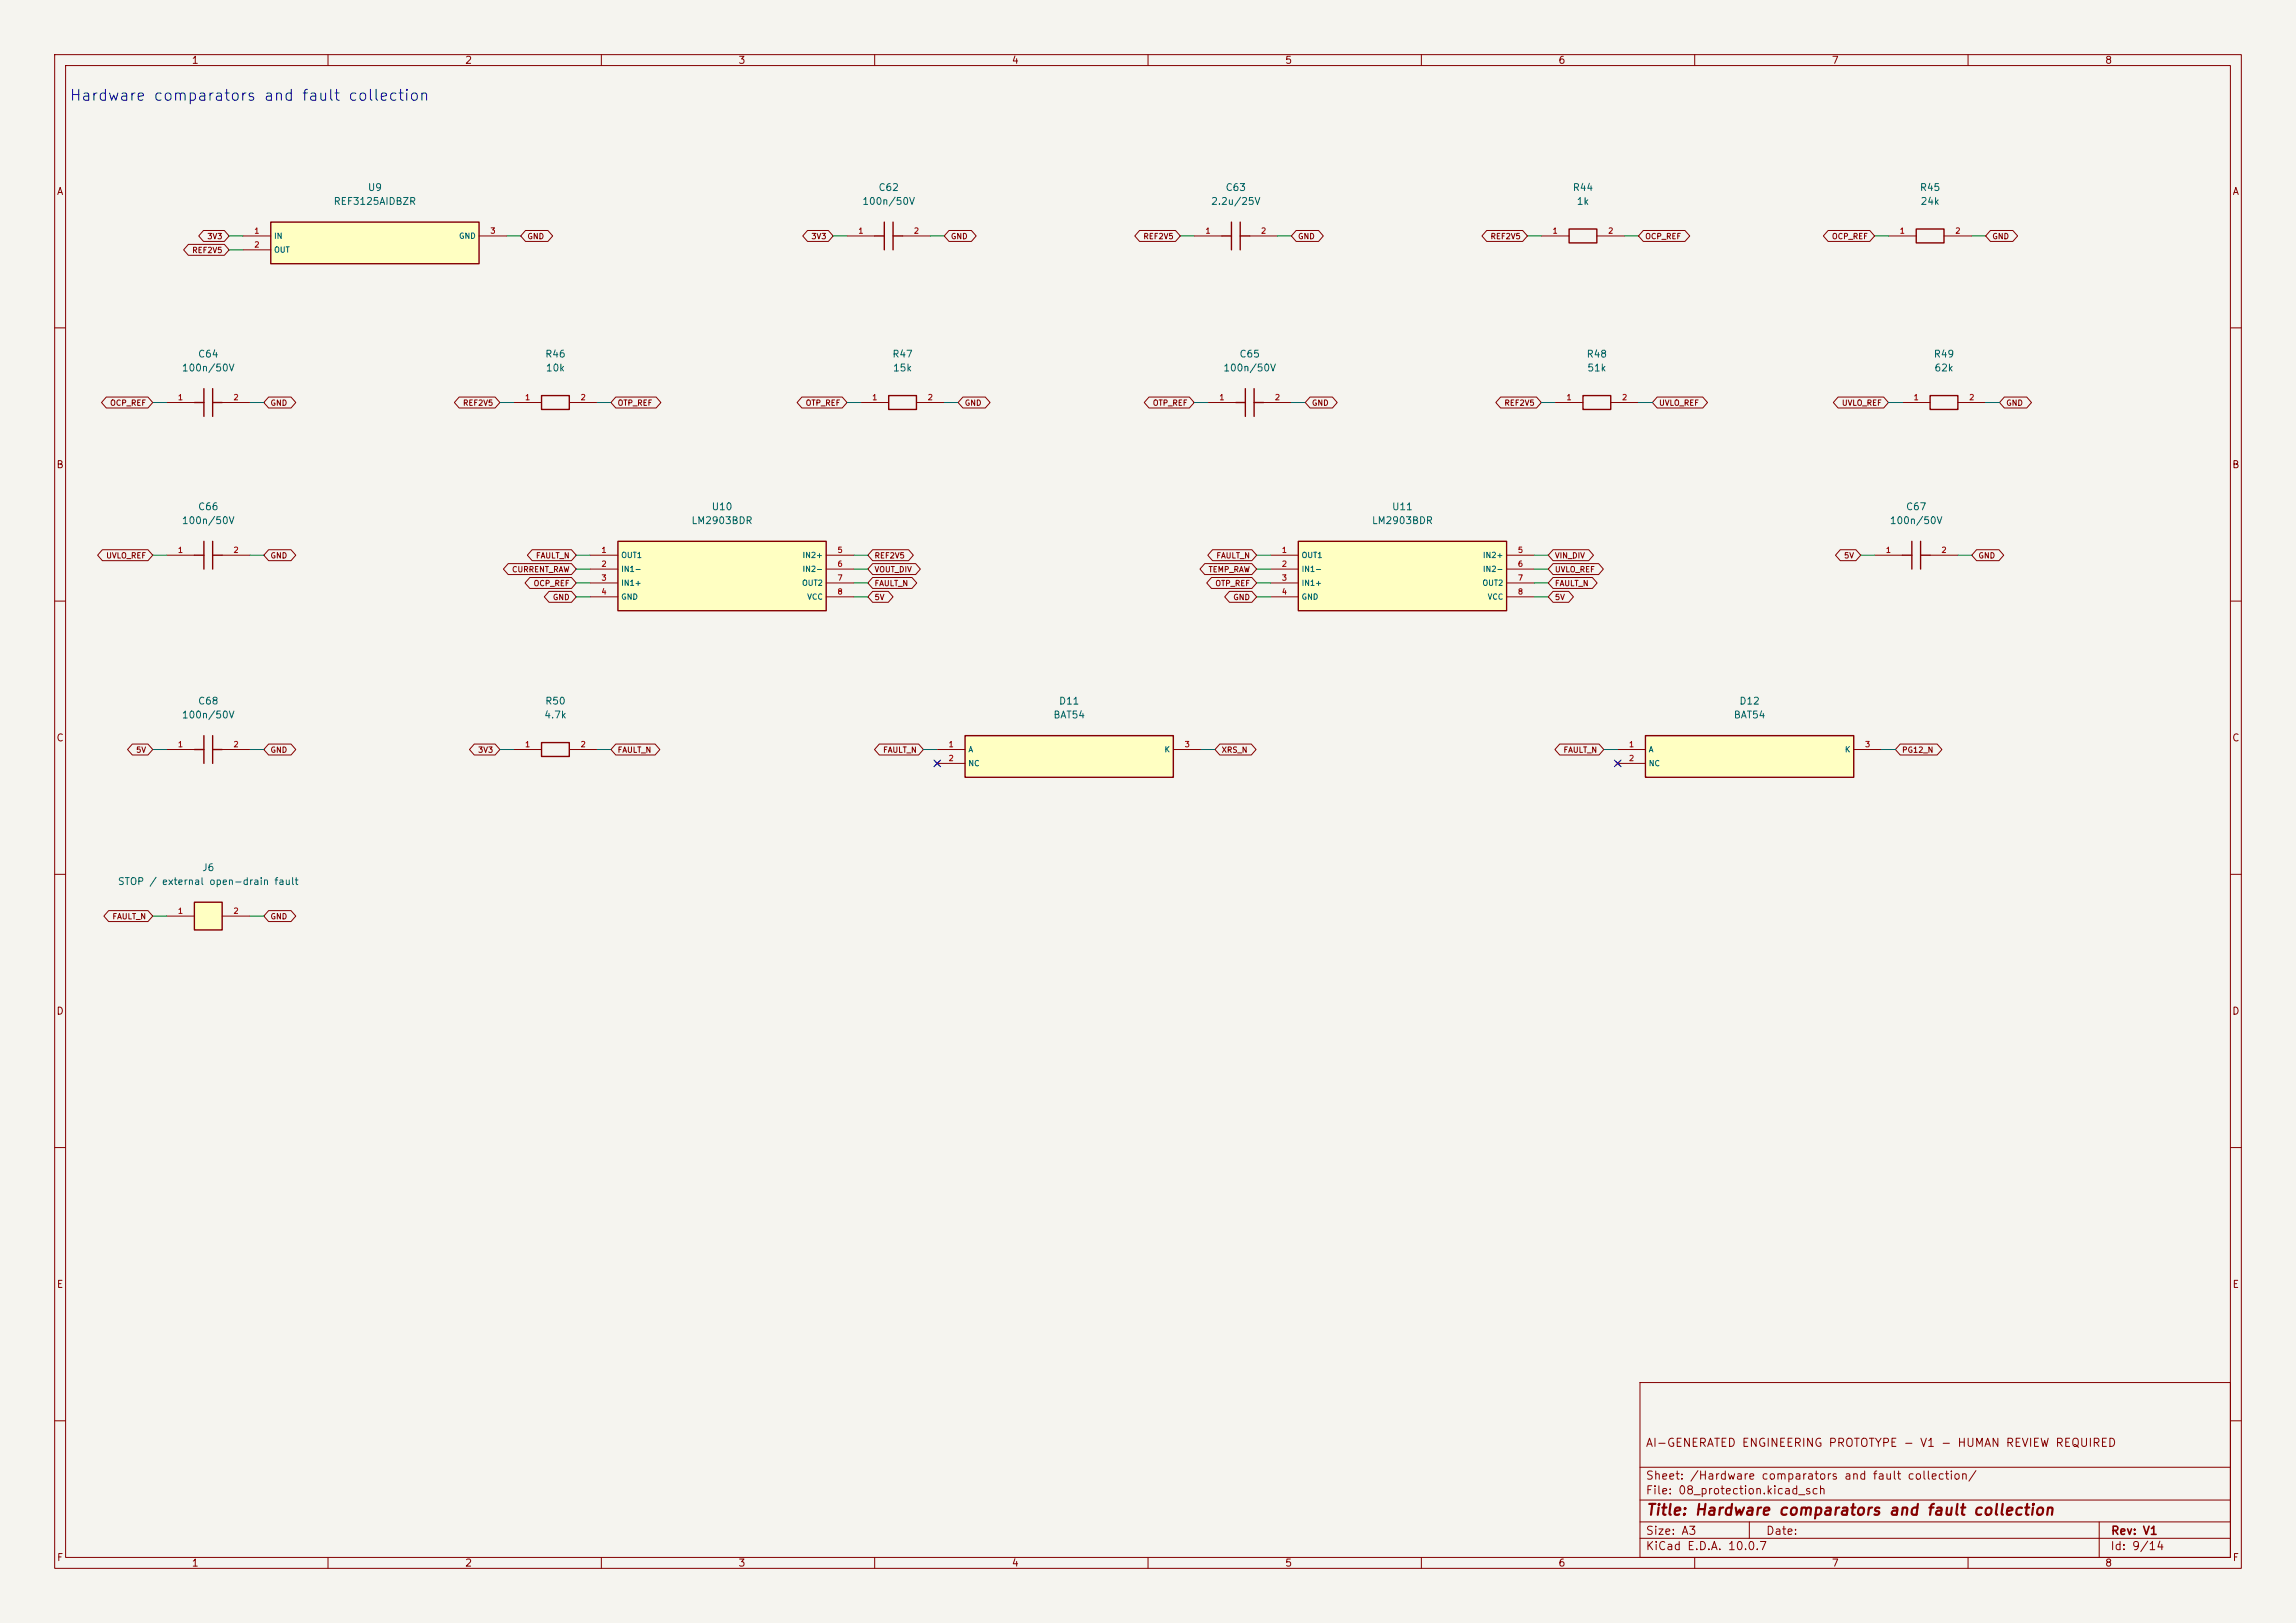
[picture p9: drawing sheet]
<svg xmlns="http://www.w3.org/2000/svg" width="420mm" height="297mm" viewBox="0 0 420 297" stroke-linecap="round" stroke-linejoin="round" font-family="sans-serif">
<defs><g id="words">
<text font-size="2" fill="#0000c2" x="12.6" y="19">Hardware comparators and fault collection</text>
<text font-size="2" fill="#840000" x="301" y="277.8">Title: Hardware comparators and fault collection</text>
<g font-size="1.5" fill="#840000">
<text x="300.9" y="265.1">AI-GENERATED ENGINEERING PROTOTYPE - V1 - HUMAN REVIEW REQUIRED</text>
<text x="300.9" y="273.8">File: 08_protection.kicad_sch</text>
<text x="300.9" y="271.1">Sheet: /Hardware comparators and fault collection/</text>
<text x="300.9" y="281.2">Size: A3</text>
<text x="322.9" y="281.2">Date:</text>
<text x="386" y="281.2">Rev: V1</text>
<text x="300.9" y="284">KiCad E.D.A. 10.0.7</text>
<text x="385.9" y="284">Id: 9/14</text>
</g>
<g font-size="1.3" fill="#840000">
<text x="35" y="12">1</text>
<text x="85" y="12">2</text>
<text x="135" y="12">3</text>
<text x="185" y="12">4</text>
<text x="235" y="12">5</text>
<text x="285" y="12">6</text>
<text x="335" y="12">7</text>
<text x="385" y="12">8</text>
<text x="10.3" y="36">A</text>
<text x="408.3" y="36">A</text>
<text x="10.2" y="86">B</text>
<text x="408.2" y="86">B</text>
<text x="10.2" y="136">C</text>
<text x="408.2" y="136">C</text>
<text x="10.2" y="186">D</text>
<text x="408.2" y="186">D</text>
<text x="10.3" y="236">E</text>
<text x="408.3" y="236">E</text>
<text x="10.3" y="286">F</text>
<text x="35" y="287">1</text>
<text x="85" y="287">2</text>
<text x="135" y="287">3</text>
<text x="185" y="287">4</text>
<text x="235" y="287">5</text>
<text x="285" y="287">6</text>
<text x="335" y="287">7</text>
<text x="385" y="287">8</text>
<text x="408.3" y="286">F</text>
</g>
<g font-size="1.3" fill="#006464">
<text x="67.2" y="35.3">U9</text>
<text x="160.6" y="35.3">C62</text>
<text x="224.1" y="35.3">C63</text>
<text x="287.6" y="35.3">R44</text>
<text x="351.1" y="35.3">R45</text>
<text x="60.9" y="37.8">REF3125AIDBZR</text>
<text x="157.6" y="37.8">100n/50V</text>
<text x="221.4" y="37.8">2.2u/25V</text>
<text x="288.3" y="37.8">1k</text>
<text x="351.2" y="37.8">24k</text>
<text x="36.1" y="65.7">C64</text>
<text x="99.6" y="65.7">R46</text>
<text x="163.1" y="65.7">R47</text>
<text x="226.6" y="65.7">C65</text>
<text x="290.1" y="65.7">R48</text>
<text x="353.6" y="65.7">R49</text>
<text x="33.2" y="68.3">100n/50V</text>
<text x="99.7" y="68.3">10k</text>
<text x="163.2" y="68.3">15k</text>
<text x="223.7" y="68.3">100n/50V</text>
<text x="290.2" y="68.3">51k</text>
<text x="353.7" y="68.3">62k</text>
<text x="36.1" y="93.7">C66</text>
<text x="130.1" y="93.7">U10</text>
<text x="254.5" y="93.7">U11</text>
<text x="348.5" y="93.7">C67</text>
<text x="33.2" y="96.2">100n/50V</text>
<text x="126.4" y="96.2">LM2903BDR</text>
<text x="250.8" y="96.2">LM2903BDR</text>
<text x="345.6" y="96.2">100n/50V</text>
<text x="33.2" y="131.8">100n/50V</text>
<text x="36.1" y="129.2">C68</text>
<text x="99.4" y="131.8">4.7k</text>
<text x="99.6" y="129.2">R50</text>
<text x="192.6" y="131.8">BAT54</text>
<text x="193.6" y="129.2">D11</text>
<text x="317" y="131.8">BAT54</text>
<text x="318.1" y="129.2">D12</text>
<text x="36.9" y="159.7">J6</text>
<text x="21.5" y="162.3">STOP / external open-drain fault</text>
</g>
<g font-size="1" fill="#840000">
<text x="35.1" y="46.5">REF2V5</text>
<text x="37.8" y="44">3V3</text>
<text x="96.4" y="44">GND</text>
<text x="148.3" y="44">3V3</text>
<text x="173.8" y="44">GND</text>
<text x="209.1" y="44">REF2V5</text>
<text x="237.3" y="44">GND</text>
<text x="272.6" y="44">REF2V5</text>
<text x="300.8" y="44">OCP_REF</text>
<text x="335" y="44">OCP_REF</text>
<text x="364.3" y="44">GND</text>
<text x="20" y="74.5">OCP_REF</text>
<text x="49.4" y="74.5">GND</text>
<text x="84.6" y="74.5">REF2V5</text>
<text x="112.9" y="74.5">OTP_REF</text>
<text x="147.3" y="74.5">OTP_REF</text>
<text x="176.4" y="74.5">GND</text>
<text x="210.8" y="74.5">OTP_REF</text>
<text x="239.9" y="74.5">GND</text>
<text x="275.1" y="74.5">REF2V5</text>
<text x="303.4" y="74.5">UVLO_REF</text>
<text x="336.8" y="74.5">UVLO_REF</text>
<text x="366.9" y="74.5">GND</text>
<text x="19.3" y="102.4">UVLO_REF</text>
<text x="49.4" y="102.4">GND</text>
<text x="93.6" y="105">CURRENT_RAW</text>
<text x="97.5" y="107.5">OCP_REF</text>
<text x="97.9" y="102.4">FAULT_N</text>
<text x="159.9" y="102.4">REF2V5</text>
<text x="159.9" y="105">VOUT_DIV</text>
<text x="159.9" y="107.5">FAULT_N</text>
<text x="221" y="105">TEMP_RAW</text>
<text x="222.2" y="107.5">OTP_REF</text>
<text x="222.4" y="102.4">FAULT_N</text>
<text x="284.3" y="102.4">VIN_DIV</text>
<text x="284.3" y="105">UVLO_REF</text>
<text x="284.3" y="107.5">FAULT_N</text>
<text x="337.2" y="102.4">5V</text>
<text x="361.8" y="102.4">GND</text>
<text x="101" y="110">GND</text>
<text x="159.9" y="110">5V</text>
<text x="225.5" y="110">GND</text>
<text x="284.3" y="110">5V</text>
<text x="24.8" y="138">5V</text>
<text x="49.4" y="138">GND</text>
<text x="87.4" y="138">3V3</text>
<text x="112.9" y="138">FAULT_N</text>
<text x="161.4" y="138">FAULT_N</text>
<text x="223.4" y="138">XRS_N</text>
<text x="285.9" y="138">FAULT_N</text>
<text x="347.8" y="138">PG12_N</text>
<text x="20.5" y="168.5">FAULT_N</text>
<text x="49.4" y="168.5">GND</text>
</g>
<g font-size="1" fill="#a90000">
<text x="46.4" y="43">1</text>
<text x="46.4" y="45.5">2</text>
<text x="89.6" y="43">3</text>
<text x="156.9" y="43">1</text>
<text x="167.1" y="43">2</text>
<text x="220.4" y="43">1</text>
<text x="230.6" y="43">2</text>
<text x="283.9" y="43">1</text>
<text x="294.1" y="43">2</text>
<text x="347.4" y="43">1</text>
<text x="357.6" y="43">2</text>
<text x="32.4" y="73.5">1</text>
<text x="42.6" y="73.5">2</text>
<text x="95.9" y="73.5">1</text>
<text x="106.1" y="73.5">2</text>
<text x="159.4" y="73.5">1</text>
<text x="169.6" y="73.5">2</text>
<text x="222.9" y="73.5">1</text>
<text x="233.1" y="73.5">2</text>
<text x="286.4" y="73.5">1</text>
<text x="296.6" y="73.5">2</text>
<text x="349.9" y="73.5">1</text>
<text x="360.1" y="73.5">2</text>
<text x="32.4" y="101.4">1</text>
<text x="42.6" y="101.4">2</text>
<text x="109.9" y="101.4">1</text>
<text x="153.1" y="101.4">5</text>
<text x="234.4" y="101.4">1</text>
<text x="277.6" y="101.4">5</text>
<text x="344.9" y="101.4">1</text>
<text x="355" y="101.4">2</text>
<text x="109.9" y="104">2</text>
<text x="109.9" y="106.5">3</text>
<text x="153.1" y="104">6</text>
<text x="153.1" y="106.5">7</text>
<text x="234.4" y="104">2</text>
<text x="234.4" y="106.5">3</text>
<text x="277.6" y="104">6</text>
<text x="277.6" y="106.5">7</text>
<text x="109.9" y="109">4</text>
<text x="153.1" y="109">8</text>
<text x="234.4" y="109">4</text>
<text x="277.6" y="109">8</text>
<text x="32.4" y="137">1</text>
<text x="42.6" y="137">2</text>
<text x="95.9" y="137">1</text>
<text x="106.1" y="137">2</text>
<text x="173.4" y="137">1</text>
<text x="216.6" y="137">3</text>
<text x="297.9" y="137">1</text>
<text x="341.1" y="137">3</text>
<text x="173.4" y="139.5">2</text>
<text x="297.9" y="139.5">2</text>
<text x="32.4" y="167.5">1</text>
<text x="42.6" y="167.5">2</text>
</g>
<g font-size="1" fill="#006464">
<text x="50" y="43.9">IN</text>
<text x="50" y="46.5">OUT</text>
<text x="83.9" y="43.9">GND</text>
<text x="113.5" y="102.4">OUT1</text>
<text x="113.5" y="104.9">IN1-</text>
<text x="113.5" y="107.4">IN1+</text>
<text x="146.6" y="107.4">OUT2</text>
<text x="146.7" y="102.4">IN2+</text>
<text x="146.7" y="104.9">IN2-</text>
<text x="238" y="102.4">OUT1</text>
<text x="238" y="104.9">IN1-</text>
<text x="238" y="107.4">IN1+</text>
<text x="271.1" y="107.4">OUT2</text>
<text x="271.2" y="102.4">IN2+</text>
<text x="271.2" y="104.9">IN2-</text>
<text x="113.5" y="110">GND</text>
<text x="147.6" y="110">VCC</text>
<text x="238" y="110">GND</text>
<text x="272" y="110">VCC</text>
<text x="177" y="137.9">A</text>
<text x="212.9" y="137.9">K</text>
<text x="301.5" y="137.9">A</text>
<text x="337.4" y="137.9">K</text>
<text x="177" y="140.5">NC</text>
<text x="301.5" y="140.5">NC</text>
</g>
</g></defs>
<path d="M0 0h420v297h-420z" fill="#f5f4ef" stroke="#f5f4ef" stroke-width=".18"/>
<g fill="none" stroke="#840000" stroke-width=".18">
<path d="M10 10h400v277h-400zM12 12h396v273h-396zM60 10v2M110 10v2M160 10v2M210 10v2M260 10v2M310 10v2M360 10v2M218.4 43.2h5.1M228.6 43.2h5.1M10 60h2"/>
<path d="M30.5 73.7h5.1M40.6 73.7h5.1M408 60h2M10 110h2M30.5 101.6h5.1M40.6 101.6h5.1M408 110h2M10 160h2M408 160h2M10 210h2M408 210h2M300 253h108v32h-108z"/>
<path d="M10 260h2M300 278.5h108M300 274.5h108M300 268.5h108M320 278.5v3M384 278.5v6.5M408 260h2M60 285v2M110 285v2M160 285v2M210 285v2M260 285v2"/>
<path d="M300 281.5h108M310 285v2M360 285v2"/>
</g>
<path d="M223.5 43.2h1.8M225.3 40.6v5.1M226.9 43.2h1.7M226.9 40.6v5.1M35.6 73.7h1.7M37.3 71.1v5.1M38.9 73.7h1.7M38.9 71.1v5.1M37.3 99.1v5M38.9 99.1v5M35.6 101.6h1.7M38.9 101.6h1.7" fill="none" stroke="#840000" stroke-width=".25"/>
<path d="M176.5 134.6h38.1v7.6h-38.1z" fill="#ffffc2"/>
<g fill="none" stroke="#840000" stroke-width=".25">
<path d="M160 43.2h1.8M161.8 40.6v5.1M163.4 43.2h1.7M163.4 40.6v5.1M287 41.9h5.1v2.6h-5.1zM349.7 99.1v5M351.3 99.1v5M348 101.6h1.7M351.3 101.6h1.8M35.6 137.2h1.7M37.3 134.6v5.1M38.9 137.2h1.7"/>
<path d="M38.9 134.6v5.1M176.5 134.6h38.1v7.6h-38.1z"/>
</g>
<g fill="none" stroke="#840000" stroke-width=".18">
<path d="M154.9 43.2h5.1M165.1 43.2h5.1M281.9 43.2h5.1M292.1 43.2h5.1M342.9 101.6h5.1M353.1 101.6h5M30.5 137.2h5.1M40.6 137.2h5.1M171.1 139.3l.7 .8M171.4 137.2h5.1M171.4 139.7h5.1M171.8 139.3l-.7 .8"/>
<path d="M214.6 137.2h5.1"/>
</g>
<path d="M35.6 165.1h5v5.1h-5z" fill="#ffffc2"/>
<path d="M99.1 72.4h5v2.5h-5zM162.6 72.4h5v2.5h-5zM226.1 73.7h1.7M227.8 71.1v5.1M229.4 73.7h1.7M229.4 71.1v5.1M289.6 72.4h5v2.5h-5zM353.1 72.4h5v2.5h-5zM99.1 135.9h5v2.5h-5zM35.6 165.1h5v5.1h-5z" fill="none" stroke="#840000" stroke-width=".25"/>
<g fill="none" stroke="#840000" stroke-width=".18">
<path d="M94 73.7h5.1M104.1 73.7h5.1M157.5 73.7h5.1M167.6 73.7h5.1M221 73.7h5.1M231.1 73.7h5.1M284.5 73.7h5.1M294.6 73.7h5.1M348 73.7h5.1M358.1 73.7h5.1M94 137.2h5.1M104.1 137.2h5.1"/>
<path d="M30.5 167.6h5.1M40.6 167.6h5.1"/>
</g>
<path d="M49.5 40.6h38.1v7.7h-38.1z" fill="#ffffc2"/>
<path d="M49.5 40.6h38.1v7.7h-38.1z" fill="none" stroke="#840000" stroke-width=".25"/>
<path d="M44.4 43.2h5.1M44.4 45.7h5.1M87.6 43.2h5.1" fill="none" stroke="#840000" stroke-width=".18"/>
<path d="M301 134.6h38.1v7.6h-38.1z" fill="#ffffc2"/>
<path d="M301 134.6h38.1v7.6h-38.1z" fill="none" stroke="#840000" stroke-width=".25"/>
<path d="M295.5 139.3l.8 .8M295.9 137.2h5.1M295.9 139.7h5.1M296.3 139.3l-.8 .8M339.1 137.2h5.1" fill="none" stroke="#840000" stroke-width=".18"/>
<path d="M237.5 99.1h38.1v12.7h-38.1z" fill="#ffffc2"/>
<path d="M350.5 41.9h5.1v2.6h-5.1zM237.5 99.1h38.1v12.7h-38.1z" fill="none" stroke="#840000" stroke-width=".25"/>
<path d="M345.4 43.2h5.1M355.6 43.2h5.1M232.4 101.6h5.1M232.4 104.1h5.1M232.4 106.7h5.1M232.4 109.2h5.1M275.6 101.6h5.1M275.6 104.1h5.1M275.6 106.7h5.1M275.6 109.2h5.1" fill="none" stroke="#840000" stroke-width=".18"/>
<path d="M113 99.1h38.1v12.7h-38.1z" fill="#ffffc2"/>
<path d="M113 99.1h38.1v12.7h-38.1z" fill="none" stroke="#840000" stroke-width=".25"/>
<g fill="none" stroke="#840000" stroke-width=".18">
<path d="M34.5 44.7h6.5l.9 1-.9 1h-6.5l-.9-1zM37.2 42.2h3.8l.9 1-.9 1h-3.8l-.9-1zM96.1 42.2h4.1l.9 1-.9 1h-4.1l-.9-1zM147.7 42.2h3.8l.9 1-.9 1h-3.8l-.9-1zM173.6 42.2h4.1l.9 1-.9 1h-4.1l-.9-1zM208.5 42.2h6.5l.9 1-.9 1h-6.5l-.9-1zM237.1 42.2h4.1l.9 1-.9 1h-4.1l-.9-1zM272 42.2h6.5l.9 1-.9 1h-6.5l-.9-1zM300.6 42.2h7.6l.9 1-.9 1h-7.6l-.9-1zM334.4 42.2h7.6l.9 1-.9 1h-7.6l-.9-1zM364.1 42.2h4.1l.9 1-.9 1h-4.1l-.9-1zM19.4 72.7h7.7l.8 1-.8 1h-7.7l-.8-1z"/>
<path d="M49.1 72.7h4.1l.9 1-.9 1h-4.1l-.8-1zM84 72.7h6.6l.8 1-.8 1h-6.6l-.9-1zM112.6 72.7h7.4l.9 1-.9 1h-7.4l-.8-1zM146.7 72.7h7.4l.8 1-.8 1h-7.4l-.9-1zM176.1 72.7h4.1l.9 1-.9 1h-4.1l-.8-1zM210.2 72.7h7.4l.8 1-.8 1h-7.4l-.9-1zM239.6 72.7h4.1l.9 1-.9 1h-4.1l-.8-1zM274.5 72.7h6.6l.8 1-.8 1h-6.6l-.9-1zM303.1 72.7h8.4l.8 1-.8 1h-8.4l-.8-1zM336.2 72.7h8.4l.8 1-.8 1h-8.4l-.8-1zM366.6 72.7h4.1l.9 1-.9 1h-4.1l-.8-1zM18.7 100.6h8.4l.8 1-.8 1h-8.4l-.8-1z"/>
<path d="M49.1 100.6h4.1l.9 1-.9 1h-4.1l-.8-1zM93 103.1h11.5l.9 1-.9 1h-11.5l-.9-1zM96.9 105.7h7.6l.9 1-.9 1h-7.6l-.9-1zM97.3 100.6h7.2l.9 1-.9 1h-7.2l-.8-1zM100.4 108.2h4.1l.9 1-.9 1h-4.1l-.8-1zM107.9 101.6h5.1M107.9 104.1h5.1M107.9 106.7h5.1M107.9 109.2h5.1M151.1 101.6h5.1M151.1 104.1h5.1M151.1 106.7h5.1"/>
<path d="M151.1 109.2h5.1M159.6 100.6h6.6l.9 1-.9 1h-6.6l-.9-1zM159.6 103.1h7.9l.9 1-.9 1h-7.9l-.9-1zM159.6 105.7h7.2l.9 1-.9 1h-7.2l-.9-1zM159.6 108.2h2.9l.9 1-.9 1h-2.9l-.9-1zM220.4 103.1h8.6l.9 1-.9 1h-8.6l-.9-1zM221.6 105.7h7.4l.9 1-.9 1h-7.4l-.9-1zM221.8 100.6h7.2l.9 1-.9 1h-7.2l-.9-1zM224.9 108.2h4.1l.9 1-.9 1h-4.1l-.9-1zM284.1 100.6h6.5l.9 1-.9 1h-6.5l-.9-1zM284.1 103.1h8.3l.9 1-.9 1h-8.3l-.9-1zM284.1 105.7h7.2l.9 1-.9 1h-7.2l-.9-1z"/>
<path d="M284.1 108.2h2.8l.9 1-.9 1h-2.8l-.9-1zM336.6 100.6h2.9l.9 1-.9 1h-2.9l-.8-1zM361.6 100.6h4.1l.8 1-.8 1h-4.1l-.9-1zM24.2 136.2h2.9l.8 1-.8 1h-2.9l-.9-1zM49.1 136.2h4.1l.9 1-.9 1h-4.1l-.8-1zM86.8 136.2h3.8l.8 1-.8 1h-3.8l-.9-1zM112.6 136.2h7.2l.9 1-.9 1h-7.2l-.8-1zM160.8 136.2h7.2l.9 1-.9 1h-7.2l-.8-1zM223.1 136.2h5.8l.9 1-.9 1h-5.8l-.9-1zM285.3 136.2h7.2l.9 1-.9 1h-7.2l-.9-1zM347.6 136.2h6.7l.9 1-.9 1h-6.7l-.9-1zM19.9 166.6h7.2l.8 1-.8 1h-7.2l-.9-1z"/>
<path d="M49.1 166.6h4.1l.9 1-.9 1h-4.1l-.8-1z"/>
</g>
<g fill="none" stroke="#009600" stroke-width=".18">
<path d="M41.9 43.2h2.5M41.9 45.7h2.5M92.7 43.2h2.5M152.4 43.2h2.5M170.2 43.2h2.5M215.9 43.2h2.5M233.7 43.2h2.5M279.4 43.2h2.5M297.2 43.2h2.5M342.9 43.2h2.5M360.7 43.2h2.5M27.9 73.7h2.6"/>
<path d="M45.7 73.7h2.6M91.4 73.7h2.6M109.2 73.7h2.6M154.9 73.7h2.6M172.7 73.7h2.6M218.4 73.7h2.6M236.2 73.7h2.6M281.9 73.7h2.6M299.7 73.7h2.6M345.4 73.7h2.6M363.2 73.7h2.6M27.9 101.6h2.6"/>
<path d="M45.7 101.6h2.6M105.4 101.6h2.5M105.4 106.7h2.5M105.4 109.2h2.5M105.4 104.1h2.5M156.2 101.6h2.5M156.2 106.7h2.5M156.2 109.2h2.5M156.2 104.1h2.5M229.9 101.6h2.5M229.9 106.7h2.5M229.9 109.2h2.5"/>
<path d="M229.9 104.1h2.5M280.7 101.6h2.5M280.7 106.7h2.5M280.7 109.2h2.5M280.7 104.1h2.5M340.4 101.6h2.5M358.1 101.6h2.6M27.9 137.2h2.6M45.7 137.2h2.6M91.4 137.2h2.6M109.2 137.2h2.6M168.9 137.2h2.5"/>
<path d="M219.7 137.2h2.5M293.4 137.2h2.5M344.2 137.2h2.5M27.9 167.6h2.6M45.7 167.6h2.6"/>
</g>
<path d="M170.8 139.1l1.3 1.2M172.1 139.1l-1.3 1.2M295.3 139.1l1.2 1.2M296.5 139.1l-1.2 1.2" fill="none" stroke="#000084" stroke-width=".18"/>
<use href="#words"/>
</svg>
